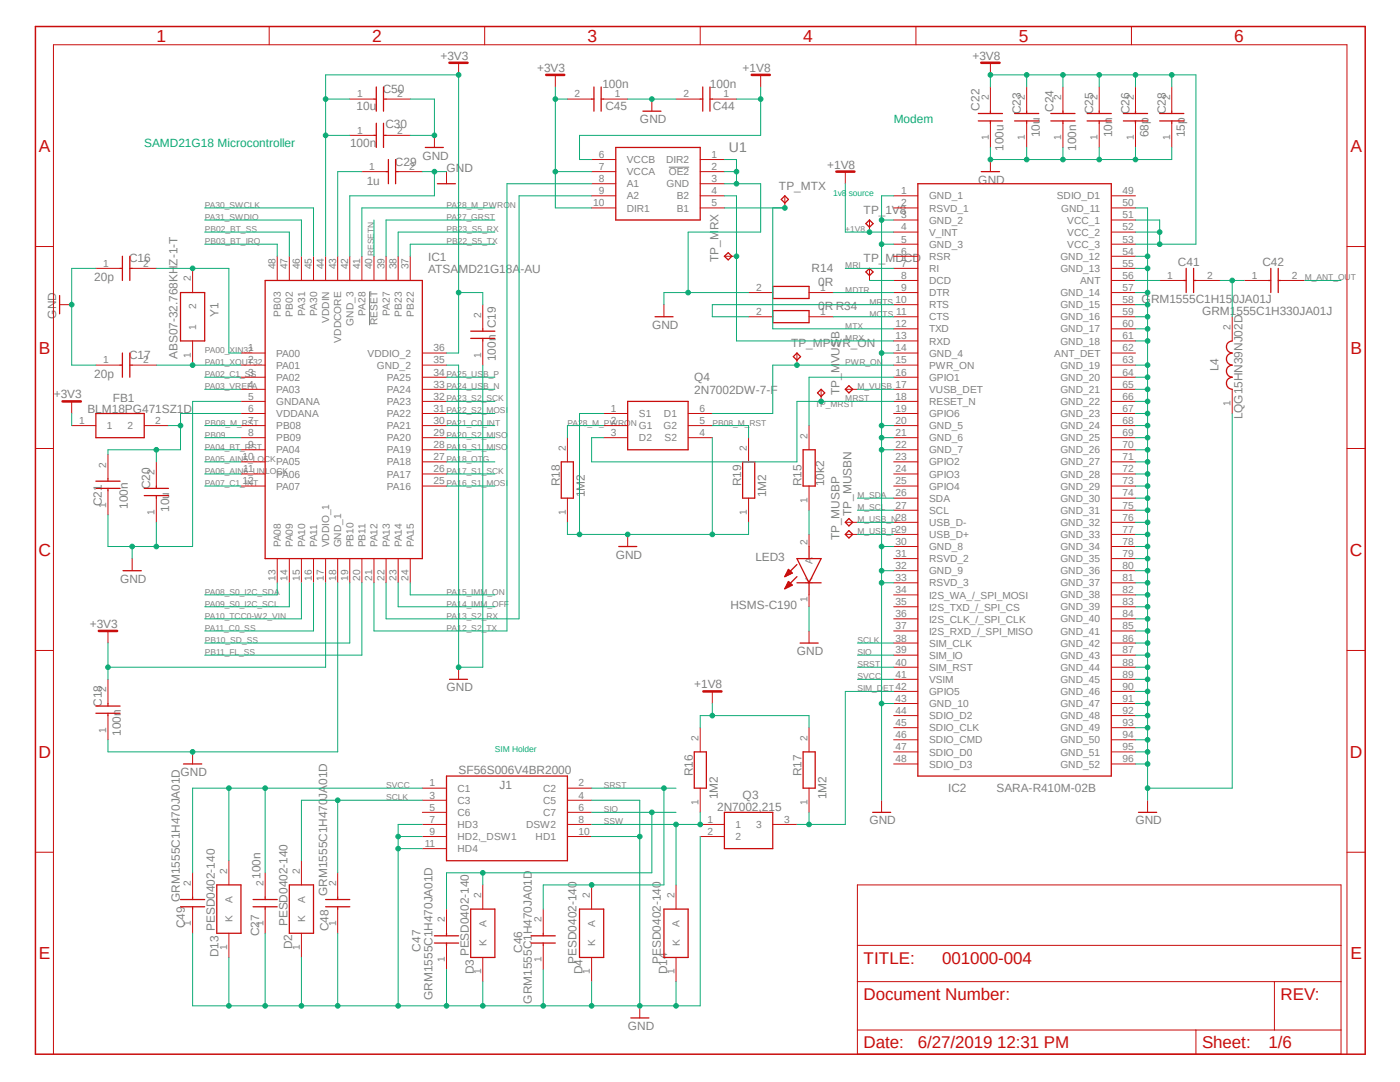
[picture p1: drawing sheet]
<svg xmlns="http://www.w3.org/2000/svg" width="279mm" height="216mm" viewBox="0 0 279 216" stroke-linecap="round" stroke-linejoin="round" font-family="sans-serif">
<defs><g id="words">
<g font-size="3.5" fill="#c90d0c">
<text x="31.2" y="8.3">1</text>
<text x="74.3" y="8.3">2</text>
<text x="117.3" y="8.3">3</text>
<text x="160.3" y="8.3">4</text>
<text x="203.3" y="8.3">5</text>
<text x="246.3" y="8.3">6</text>
<text x="7.7" y="30.3">A</text>
<text x="269.5" y="30.3">A</text>
<text x="7.7" y="70.6">B</text>
<text x="269.5" y="70.6">B</text>
<text x="7.7" y="110.9">C</text>
<text x="269.4" y="110.9">C</text>
<text x="7.7" y="151.2">D</text>
<text x="269.4" y="151.2">D</text>
<text x="7.7" y="191.4">E</text>
<text x="269.5" y="191.4">E</text>
</g>
<g font-size="3.4" fill="#c90d0c">
<text x="172.3" y="192.3">TITLE:</text>
<text x="188" y="192.3">001000-004</text>
<text x="172.3" y="199.5">Document Number:</text>
<text x="255.6" y="199.5">REV:</text>
<text x="172.3" y="209.2">Date:</text>
<text x="183.2" y="209.2">6/27/2019 12:31 PM</text>
<text x="239.9" y="209.2">Sheet:</text>
<text x="253.1" y="209.2">1/6</text>
</g>
<text font-size="2.8" fill="#808080" x="145.5" y="30.4">U1</text>
<g font-size="2.4" fill="#808080">
<text x="87.9" y="11.9">+3V3</text>
<text x="194.1" y="11.9">+3V8</text>
<text x="107.2" y="14.4">+3V3</text>
<text x="120.2" y="17.7">100n</text>
<text x="141.7" y="17.7">100n</text>
<text x="148.2" y="14.4">+1V8</text>
<text x="71.2" y="21.9">10u</text>
<text x="76.4" y="18.6">C50</text>
<text x="120.8" y="21.9">C45</text>
<text x="142.3" y="21.9">C44</text>
<text x="195.5" y="22.1" transform="rotate(-90 195.5 22.1)">C22</text>
<text x="203.7" y="22.8" transform="rotate(-90 203.7 22.8)">C23</text>
<text x="210.2" y="22.3" transform="rotate(-90 210.2 22.3)">C24</text>
<text x="218.2" y="22.8" transform="rotate(-90 218.2 22.8)">C25</text>
<text x="225.4" y="22.8" transform="rotate(-90 225.4 22.8)">C26</text>
<text x="232.7" y="22.8" transform="rotate(-90 232.7 22.8)">C28</text>
<text x="69.9" y="29.4">100n</text>
<text x="76.9" y="25.6">C30</text>
<text x="127.7" y="24.6">GND</text>
<text x="207.5" y="27.3" transform="rotate(-90 207.5 27.3)">10u</text>
<text x="222" y="27.3" transform="rotate(-90 222 27.3)">10n</text>
<text x="229.2" y="27.3" transform="rotate(-90 229.2 27.3)">68p</text>
<text x="236.4" y="27.3" transform="rotate(-90 236.4 27.3)">15p</text>
<text x="78.8" y="33.1">C29</text>
<text x="84.3" y="31.8">GND</text>
<text x="89.1" y="34.2">GND</text>
<text x="165.1" y="33.7">+1V8</text>
<text x="200.3" y="30.1" transform="rotate(-90 200.3 30.1)">100u</text>
<text x="214.8" y="30.1" transform="rotate(-90 214.8 30.1)">100n</text>
<text x="73.2" y="36.8">1u</text>
<text x="155.4" y="37.8">TP_MTX</text>
<text x="195.2" y="36.7">GND</text>
<text x="172.3" y="42.7">TP_1V8</text>
<text x="25.8" y="52.3">C16</text>
<text x="85.5" y="52">IC1</text>
<text x="143.4" y="52.3" transform="rotate(-90 143.4 52.3)">TP_MRX</text>
<text x="172.3" y="52.3">TP_MDCD</text>
<text x="235.1" y="53.2">C41</text>
<text x="251.9" y="53.2">C42</text>
<text x="18.8" y="56.1">20p</text>
<text x="85.5" y="54.4">ATSAMD21G18A-AU</text>
<text x="162" y="54.4">R14</text>
<text x="163.3" y="57.1">0R</text>
<text x="11.2" y="63.6" transform="rotate(-90 11.2 63.6)">GND</text>
<text x="43.6" y="63.2" transform="rotate(-90 43.6 63.2)">Y1</text>
<text x="130.1" y="65.6">GND</text>
<text x="163.3" y="61.9">0R R34</text>
<text x="227.8" y="60.4">GRM1555C1H150JA01J</text>
<text x="239.9" y="62.8">GRM1555C1H330JA01J</text>
<text x="25.8" y="71.6">C17</text>
<text x="35.4" y="71.6" transform="rotate(-90 35.4 71.6)">ABS07-32.768KHZ-1-T</text>
<text x="157.9" y="69.2">TP_MPWR_ON</text>
<text x="18.8" y="75.4">20p</text>
<text x="98.9" y="72.1" transform="rotate(-90 98.9 72.1)">100n C19</text>
<text x="138.6" y="76.1">Q4</text>
<text x="243.2" y="74" transform="rotate(-90 243.2 74)">L4</text>
<text x="10.7" y="79.5">+3V3</text>
<text x="17.4" y="82.4">BLM18PG471SZ1D</text>
<text x="22.5" y="80.2">FB1</text>
<text x="138.6" y="78.5">2N7002DW-7-F</text>
<text x="167.5" y="78.9" transform="rotate(-90 167.5 78.9)">TP_MVUSB</text>
<text x="248" y="83.7" transform="rotate(-90 248 83.7)">LQG15HN39NJ02D</text>
<text x="20.3" y="101" transform="rotate(-90 20.3 101)">C21</text>
<text x="25.5" y="101.6" transform="rotate(-90 25.5 101.6)">100n</text>
<text x="30" y="97.6" transform="rotate(-90 30 97.6)">C20</text>
<text x="111.7" y="97" transform="rotate(-90 111.7 97)">R18</text>
<text x="116.7" y="99.2" transform="rotate(-90 116.7 99.2)">1M2</text>
<text x="147.9" y="97" transform="rotate(-90 147.9 97)">R19</text>
<text x="152.9" y="99.2" transform="rotate(-90 152.9 99.2)">1M2</text>
<text x="160" y="97" transform="rotate(-90 160 97)">R15</text>
<text x="164.5" y="97" transform="rotate(-90 164.5 97)">10k2</text>
<text x="33.8" y="102.1" transform="rotate(-90 33.8 102.1)">10u</text>
<text x="167.5" y="107.8" transform="rotate(-90 167.5 107.8)">TP_MUSBP</text>
<text x="169.9" y="103" transform="rotate(-90 169.9 103)">TP_MUSBN</text>
<text x="122.9" y="111.5">GND</text>
<text x="150.8" y="111.9">LED3</text>
<text x="24" y="116.3">GND</text>
<text x="17.9" y="125.3">+3V3</text>
<text x="145.8" y="121.6">HSMS-C190</text>
<text x="159" y="130.7">GND</text>
<text x="89.1" y="138">GND</text>
<text x="138.6" y="137.4">+1V8</text>
<text x="20.3" y="141" transform="rotate(-90 20.3 141)">C18</text>
<text x="24.1" y="146.9" transform="rotate(-90 24.1 146.9)">100n</text>
<text x="36" y="154.9">GND</text>
<text x="91.5" y="154.5">SF56S006V4BR2000</text>
<text x="138.3" y="154.9" transform="rotate(-90 138.3 154.9)">R16</text>
<text x="160" y="154.9" transform="rotate(-90 160 154.9)">R17</text>
<text x="99.7" y="157.4">J1</text>
<text x="143.1" y="161.8">2N7002,215</text>
<text x="143.3" y="159.5" transform="rotate(-90 143.3 159.5)">1M2</text>
<text x="148.2" y="159.3">Q3</text>
<text x="165" y="159.5" transform="rotate(-90 165 159.5)">1M2</text>
<text x="189.2" y="158.1">IC2</text>
<text x="198.9" y="158.1">SARA-R410M-02B</text>
<text x="173.5" y="164.5">GND</text>
<text x="226.6" y="164.5">GND</text>
<text x="35.9" y="180" transform="rotate(-90 35.9 180)">GRM1555C1H470JA01D</text>
<text x="52" y="175.4" transform="rotate(-90 52 175.4)">100n</text>
<text x="65.3" y="178.8" transform="rotate(-90 65.3 178.8)">GRM1555C1H470JA01D</text>
<text x="36.9" y="185.3" transform="rotate(-90 36.9 185.3)">C49</text>
<text x="42.9" y="185.8" transform="rotate(-90 42.9 185.8)">PESD0402-140</text>
<text x="57.4" y="184.8" transform="rotate(-90 57.4 184.8)">PESD0402-140</text>
<text x="65.6" y="185.8" transform="rotate(-90 65.6 185.8)">C48</text>
<text x="43.6" y="191.1" transform="rotate(-90 43.6 191.1)">D13</text>
<text x="51.7" y="186.8" transform="rotate(-90 51.7 186.8)">C27</text>
<text x="58.3" y="189.4" transform="rotate(-90 58.3 189.4)">D2</text>
<text x="83.9" y="189.9" transform="rotate(-90 83.9 189.9)">C47</text>
<text x="93.6" y="190.8" transform="rotate(-90 93.6 190.8)">PESD0402-140</text>
<text x="104.2" y="190.1" transform="rotate(-90 104.2 190.1)">C46</text>
<text x="94.5" y="194.4" transform="rotate(-90 94.5 194.4)">D3</text>
<text x="115" y="192.3" transform="rotate(-90 115 192.3)">PESD0402-140</text>
<text x="116.2" y="194.4" transform="rotate(-90 116.2 194.4)">D4</text>
<text x="131.9" y="192.3" transform="rotate(-90 131.9 192.3)">PESD0402-140</text>
<text x="133.1" y="194.4" transform="rotate(-90 133.1 194.4)">D14</text>
<text x="86.3" y="199.5" transform="rotate(-90 86.3 199.5)">GRM1555C1H470JA01D</text>
<text x="106.1" y="200.2" transform="rotate(-90 106.1 200.2)">GRM1555C1H470JA01D</text>
<text x="125.3" y="205.5">GND</text>
</g>
<g font-size="2.4" fill="#0dab76">
<text x="28.8" y="29.4">SAMD21G18 Microcontroller</text>
<text x="178.4" y="24.6">Modem</text>
</g>
<g font-size="2" fill="#808080">
<text x="71.2" y="19.4">1</text>
<text x="79.3" y="19.4">2</text>
<text x="114.7" y="19.4">2</text>
<text x="122.7" y="19.4">1</text>
<text x="136.4" y="19.4">2</text>
<text x="144.4" y="19.4">1</text>
<text x="197.3" y="20" transform="rotate(-90 197.3 20)">2</text>
<text x="204.6" y="20" transform="rotate(-90 204.6 20)">2</text>
<text x="211.8" y="20" transform="rotate(-90 211.8 20)">2</text>
<text x="219" y="20" transform="rotate(-90 219 20)">2</text>
<text x="226.3" y="20" transform="rotate(-90 226.3 20)">2</text>
<text x="233.5" y="20" transform="rotate(-90 233.5 20)">2</text>
<text x="71.2" y="26.7">1</text>
<text x="79.3" y="26.7">2</text>
<text x="197.3" y="27.9" transform="rotate(-90 197.3 27.9)">1</text>
<text x="204.6" y="27.9" transform="rotate(-90 204.6 27.9)">1</text>
<text x="211.8" y="27.9" transform="rotate(-90 211.8 27.9)">1</text>
<text x="219" y="27.9" transform="rotate(-90 219 27.9)">1</text>
<text x="226.3" y="27.9" transform="rotate(-90 226.3 27.9)">1</text>
<text x="233.5" y="27.9" transform="rotate(-90 233.5 27.9)">1</text>
<text x="73.7" y="33.9">1</text>
<text x="81.7" y="33.9">2</text>
<text x="119.5" y="31.5">6</text>
<text x="119.5" y="33.9">7</text>
<text x="125.1" y="32.6">VCCB</text>
<text x="125.1" y="35">VCCA</text>
<text x="132.9" y="32.6">DIR2</text>
<text x="133.5" y="35">OE2</text>
<text x="142" y="31.5">1</text>
<text x="142" y="33.9">2</text>
<text x="118.4" y="41.1">10</text>
<text x="119.5" y="36.3">8</text>
<text x="119.5" y="38.7">9</text>
<text x="125.1" y="37.4">A1</text>
<text x="125.1" y="39.8">A2</text>
<text x="133" y="37.4">GND</text>
<text x="135" y="39.8">B2</text>
<text x="142" y="36.3">3</text>
<text x="142" y="38.7">4</text>
<text x="142" y="41.1">5</text>
<text x="179.8" y="38.7">1</text>
<text x="179.8" y="41.1">2</text>
<text x="185.4" y="39.8">GND_1</text>
<text x="210.9" y="39.8">SDIO_D1</text>
<text x="224" y="38.7">49</text>
<text x="224" y="41.1">50</text>
<text x="125.1" y="42.2">DIR1</text>
<text x="135" y="42.2">B1</text>
<text x="179.8" y="43.6">3</text>
<text x="179.8" y="46">4</text>
<text x="185.4" y="42.2">RSVD_1</text>
<text x="185.4" y="44.6">GND_2</text>
<text x="185.4" y="47">V_INT</text>
<text x="211.8" y="42.2">GND_11</text>
<text x="213" y="44.6">VCC_1</text>
<text x="213" y="47">VCC_2</text>
<text x="224" y="43.6">51</text>
<text x="224" y="46">52</text>
<text x="20.6" y="53.2">1</text>
<text x="28.6" y="53.2">2</text>
<text x="55" y="53.7" transform="rotate(-90 55 53.7)">48</text>
<text x="57.4" y="53.7" transform="rotate(-90 57.4 53.7)">47</text>
<text x="59.8" y="53.7" transform="rotate(-90 59.8 53.7)">46</text>
<text x="62.2" y="53.7" transform="rotate(-90 62.2 53.7)">45</text>
<text x="64.6" y="53.7" transform="rotate(-90 64.6 53.7)">44</text>
<text x="67.1" y="53.7" transform="rotate(-90 67.1 53.7)">43</text>
<text x="69.5" y="53.7" transform="rotate(-90 69.5 53.7)">42</text>
<text x="71.9" y="53.7" transform="rotate(-90 71.9 53.7)">41</text>
<text x="74.3" y="53.7" transform="rotate(-90 74.3 53.7)">40</text>
<text x="76.7" y="53.7" transform="rotate(-90 76.7 53.7)">39</text>
<text x="79.1" y="53.7" transform="rotate(-90 79.1 53.7)">38</text>
<text x="81.5" y="53.7" transform="rotate(-90 81.5 53.7)">37</text>
<text x="179.8" y="48.4">5</text>
<text x="179.8" y="50.8">6</text>
<text x="179.8" y="53.2">7</text>
<text x="185.4" y="49.4">GND_3</text>
<text x="185.4" y="51.9">RSR</text>
<text x="211.6" y="51.9">GND_12</text>
<text x="213" y="49.4">VCC_3</text>
<text x="224" y="48.4">53</text>
<text x="224" y="50.8">54</text>
<text x="224" y="53.2">55</text>
<text x="38.1" y="56.1" transform="rotate(-90 38.1 56.1)">2</text>
<text x="150.9" y="58">2</text>
<text x="163.7" y="58">1</text>
<text x="179.8" y="55.6">8</text>
<text x="179.8" y="58">9</text>
<text x="185.4" y="54.3">RI</text>
<text x="185.4" y="56.7">DCD</text>
<text x="185.4" y="59.1">DTR</text>
<text x="211.6" y="54.3">GND_13</text>
<text x="211.6" y="59.1">GND_14</text>
<text x="215.6" y="56.7">ANT</text>
<text x="224" y="55.6">56</text>
<text x="224" y="58">57</text>
<text x="232.9" y="55.6">1</text>
<text x="240.9" y="55.6">2</text>
<text x="249.8" y="55.6">1</text>
<text x="257.8" y="55.6">2</text>
<text x="39.2" y="65.8" transform="rotate(-90 39.2 65.8)">1</text>
<text x="39.2" y="61.7" transform="rotate(-90 39.2 61.7)">2</text>
<text x="56.1" y="63.2" transform="rotate(-90 56.1 63.2)">PB03</text>
<text x="58.5" y="63.2" transform="rotate(-90 58.5 63.2)">PB02</text>
<text x="60.9" y="63" transform="rotate(-90 60.9 63)">PA31</text>
<text x="63.3" y="63" transform="rotate(-90 63.3 63)">PA30</text>
<text x="65.7" y="64.5" transform="rotate(-90 65.7 64.5)">VDDIN</text>
<text x="70.5" y="65" transform="rotate(-90 70.5 65)">GND_3</text>
<text x="72.9" y="63" transform="rotate(-90 72.9 63)">PA28</text>
<text x="75.4" y="64.9" transform="rotate(-90 75.4 64.9)">RESET</text>
<text x="77.8" y="63" transform="rotate(-90 77.8 63)">PA27</text>
<text x="80.2" y="63.2" transform="rotate(-90 80.2 63.2)">PB23</text>
<text x="82.6" y="63.2" transform="rotate(-90 82.6 63.2)">PB22</text>
<text x="96" y="63.4" transform="rotate(-90 96 63.4)">2</text>
<text x="150.9" y="62.9">2</text>
<text x="163.7" y="62.9">1</text>
<text x="178.7" y="60.5">10</text>
<text x="178.7" y="65.3">12</text>
<text x="178.9" y="62.9">11</text>
<text x="185.4" y="61.5">RTS</text>
<text x="185.4" y="63.9">CTS</text>
<text x="211.6" y="61.5">GND_15</text>
<text x="211.6" y="63.9">GND_16</text>
<text x="224" y="60.5">58</text>
<text x="224" y="62.9">59</text>
<text x="224" y="65.3">60</text>
<text x="245.6" y="65.8" transform="rotate(-90 245.6 65.8)">2</text>
<text x="38.1" y="71.4" transform="rotate(-90 38.1 71.4)">1</text>
<text x="49.5" y="70.1">1</text>
<text x="55.1" y="71.2">PA00</text>
<text x="68.1" y="68.4" transform="rotate(-90 68.1 68.4)">VDDCORE</text>
<text x="73.4" y="71.2">VDDIO_2</text>
<text x="86.5" y="70.1">36</text>
<text x="96" y="71.4" transform="rotate(-90 96 71.4)">1</text>
<text x="178.7" y="67.7">13</text>
<text x="178.7" y="70.1">14</text>
<text x="185.4" y="66.3">TXD</text>
<text x="185.4" y="68.8">RXD</text>
<text x="185.4" y="71.2">GND_4</text>
<text x="210.4" y="71.2">ANT_DET</text>
<text x="211.6" y="66.3">GND_17</text>
<text x="211.6" y="68.8">GND_18</text>
<text x="224" y="67.7">61</text>
<text x="224" y="70.1">62</text>
<text x="20.6" y="72.5">1</text>
<text x="28.6" y="72.5">2</text>
<text x="49.5" y="72.5">2</text>
<text x="49.5" y="74.9">3</text>
<text x="49.5" y="77.3">4</text>
<text x="55.1" y="73.6">PA01</text>
<text x="55.1" y="76">PA02</text>
<text x="75.2" y="73.6">GND_2</text>
<text x="77.2" y="76">PA25</text>
<text x="86.5" y="72.5">35</text>
<text x="86.5" y="74.9">34</text>
<text x="86.5" y="77.3">33</text>
<text x="178.7" y="72.5">15</text>
<text x="178.7" y="74.9">16</text>
<text x="178.7" y="77.3">17</text>
<text x="185.4" y="73.6">PWR_ON</text>
<text x="185.4" y="76">GPIO1</text>
<text x="211.6" y="73.6">GND_19</text>
<text x="211.6" y="76">GND_20</text>
<text x="224" y="72.5">63</text>
<text x="224" y="74.9">64</text>
<text x="224" y="77.3">65</text>
<text x="49.5" y="79.8">5</text>
<text x="49.5" y="82.2">6</text>
<text x="55.1" y="78.4">PA03</text>
<text x="55.1" y="80.8">GNDANA</text>
<text x="55.1" y="83.2">VDDANA</text>
<text x="77.2" y="78.4">PA24</text>
<text x="77.2" y="80.8">PA23</text>
<text x="77.2" y="83.2">PA22</text>
<text x="86.5" y="79.8">32</text>
<text x="86.5" y="82.2">31</text>
<text x="121.9" y="82.2">1</text>
<text x="127.5" y="83.2">S1</text>
<text x="132.5" y="83.2">D1</text>
<text x="139.6" y="82.2">6</text>
<text x="178.7" y="79.8">18</text>
<text x="178.7" y="82.2">19</text>
<text x="185.4" y="78.4">VUSB_DET</text>
<text x="185.4" y="80.8">RESET_N</text>
<text x="185.4" y="83.2">GPIO6</text>
<text x="211.6" y="78.4">GND_21</text>
<text x="211.6" y="80.8">GND_22</text>
<text x="211.6" y="83.2">GND_23</text>
<text x="224" y="79.8">66</text>
<text x="224" y="82.2">67</text>
<text x="245.6" y="81" transform="rotate(-90 245.6 81)">1</text>
<text x="15.8" y="84.6">1</text>
<text x="21.3" y="85.6">1</text>
<text x="25.4" y="85.6">2</text>
<text x="31" y="84.6">2</text>
<text x="49.5" y="84.6">7</text>
<text x="49.5" y="87">8</text>
<text x="49.5" y="89.4">9</text>
<text x="55.1" y="85.6">PB08</text>
<text x="55.1" y="88.1">PB09</text>
<text x="77.2" y="85.6">PA21</text>
<text x="77.2" y="88.1">PA20</text>
<text x="86.5" y="84.6">30</text>
<text x="86.5" y="87">29</text>
<text x="86.5" y="89.4">28</text>
<text x="112.9" y="89.9" transform="rotate(-90 112.9 89.9)">2</text>
<text x="121.9" y="84.6">2</text>
<text x="121.9" y="87">3</text>
<text x="127.5" y="85.6">G1</text>
<text x="127.5" y="88.1">D2</text>
<text x="132.4" y="85.6">G2</text>
<text x="132.6" y="88.1">S2</text>
<text x="139.6" y="84.6">5</text>
<text x="139.6" y="87">4</text>
<text x="149.1" y="89.9" transform="rotate(-90 149.1 89.9)">2</text>
<text x="161.1" y="87.5" transform="rotate(-90 161.1 87.5)">2</text>
<text x="178.7" y="84.6">20</text>
<text x="178.7" y="87">21</text>
<text x="178.7" y="89.4">22</text>
<text x="185.4" y="85.6">GND_5</text>
<text x="185.4" y="88.1">GND_6</text>
<text x="211.6" y="85.6">GND_24</text>
<text x="211.6" y="88.1">GND_25</text>
<text x="224" y="84.6">68</text>
<text x="224" y="87">69</text>
<text x="224" y="89.4">70</text>
<text x="21.2" y="93.3" transform="rotate(-90 21.2 93.3)">2</text>
<text x="30.9" y="94.7" transform="rotate(-90 30.9 94.7)">2</text>
<text x="48.4" y="91.8">10</text>
<text x="48.6" y="94.2">11</text>
<text x="55.1" y="90.5">PA04</text>
<text x="55.1" y="92.9">PA05</text>
<text x="55.1" y="95.3">PA06</text>
<text x="77.2" y="90.5">PA19</text>
<text x="77.2" y="92.9">PA18</text>
<text x="77.2" y="95.3">PA17</text>
<text x="86.5" y="91.8">27</text>
<text x="86.5" y="94.2">26</text>
<text x="178.7" y="91.8">23</text>
<text x="178.7" y="94.2">24</text>
<text x="185.4" y="90.5">GND_7</text>
<text x="185.4" y="92.9">GPIO2</text>
<text x="185.4" y="95.3">GPIO3</text>
<text x="211.6" y="90.5">GND_26</text>
<text x="211.6" y="92.9">GND_27</text>
<text x="211.6" y="95.3">GND_28</text>
<text x="224" y="91.8">71</text>
<text x="224" y="94.2">72</text>
<text x="21.2" y="101.3" transform="rotate(-90 21.2 101.3)">1</text>
<text x="48.4" y="96.6">12</text>
<text x="55.1" y="97.7">PA07</text>
<text x="77.2" y="97.7">PA16</text>
<text x="86.5" y="96.6">25</text>
<text x="161.1" y="100.3" transform="rotate(-90 161.1 100.3)">1</text>
<text x="178.7" y="96.6">25</text>
<text x="178.7" y="99.1">26</text>
<text x="178.7" y="101.5">27</text>
<text x="185.4" y="97.7">GPIO4</text>
<text x="185.4" y="100.1">SDA</text>
<text x="211.6" y="97.7">GND_29</text>
<text x="211.6" y="100.1">GND_30</text>
<text x="224" y="96.6">73</text>
<text x="224" y="99.1">74</text>
<text x="224" y="101.5">75</text>
<text x="30.9" y="102.7" transform="rotate(-90 30.9 102.7)">1</text>
<text x="112.9" y="102.7" transform="rotate(-90 112.9 102.7)">1</text>
<text x="149.1" y="102.7" transform="rotate(-90 149.1 102.7)">1</text>
<text x="178.7" y="103.9">28</text>
<text x="178.7" y="106.3">29</text>
<text x="185.4" y="102.5">SCL</text>
<text x="185.4" y="104.9">USB_D-</text>
<text x="185.4" y="107.4">USB_D+</text>
<text x="211.6" y="102.5">GND_31</text>
<text x="211.6" y="104.9">GND_32</text>
<text x="211.6" y="107.4">GND_33</text>
<text x="224" y="103.9">76</text>
<text x="224" y="106.3">77</text>
<text x="56.1" y="109.2" transform="rotate(-90 56.1 109.2)">PA08</text>
<text x="58.5" y="109.2" transform="rotate(-90 58.5 109.2)">PA09</text>
<text x="60.9" y="109.2" transform="rotate(-90 60.9 109.2)">PA10</text>
<text x="63.3" y="109.2" transform="rotate(-90 63.3 109.2)">PA11</text>
<text x="65.7" y="109.2" transform="rotate(-90 65.7 109.2)">VDDIO_1</text>
<text x="68.1" y="109.2" transform="rotate(-90 68.1 109.2)">GND_1</text>
<text x="70.5" y="109.2" transform="rotate(-90 70.5 109.2)">PB10</text>
<text x="72.9" y="109.2" transform="rotate(-90 72.9 109.2)">PB11</text>
<text x="75.4" y="109.2" transform="rotate(-90 75.4 109.2)">PA12</text>
<text x="77.8" y="109.2" transform="rotate(-90 77.8 109.2)">PA13</text>
<text x="80.2" y="109.2" transform="rotate(-90 80.2 109.2)">PA14</text>
<text x="82.6" y="109.2" transform="rotate(-90 82.6 109.2)">PA15</text>
<text x="161.1" y="108.7" transform="rotate(-90 161.1 108.7)">2</text>
<text x="162.2" y="112.6" transform="rotate(-90 162.2 112.6)">A</text>
<text x="178.7" y="108.7">30</text>
<text x="178.7" y="111.1">31</text>
<text x="178.7" y="113.5">32</text>
<text x="185.4" y="109.8">GND_8</text>
<text x="185.4" y="112.2">RSVD_2</text>
<text x="211.6" y="109.7">GND_34</text>
<text x="211.6" y="112.1">GND_35</text>
<text x="224" y="108.7">78</text>
<text x="224" y="111.1">79</text>
<text x="224" y="113.5">80</text>
<text x="55" y="116" transform="rotate(-90 55 116)">13</text>
<text x="57.4" y="116" transform="rotate(-90 57.4 116)">14</text>
<text x="59.8" y="116" transform="rotate(-90 59.8 116)">15</text>
<text x="62.2" y="116" transform="rotate(-90 62.2 116)">16</text>
<text x="64.6" y="116" transform="rotate(-90 64.6 116)">17</text>
<text x="67.1" y="116" transform="rotate(-90 67.1 116)">18</text>
<text x="69.5" y="116" transform="rotate(-90 69.5 116)">19</text>
<text x="71.9" y="116" transform="rotate(-90 71.9 116)">20</text>
<text x="74.3" y="116" transform="rotate(-90 74.3 116)">21</text>
<text x="76.7" y="116" transform="rotate(-90 76.7 116)">22</text>
<text x="79.1" y="116" transform="rotate(-90 79.1 116)">23</text>
<text x="81.5" y="116" transform="rotate(-90 81.5 116)">24</text>
<text x="162.2" y="116.5" transform="rotate(-90 162.2 116.5)">K</text>
<text x="178.7" y="116">33</text>
<text x="178.7" y="118.4">34</text>
<text x="185.4" y="114.6">GND_9</text>
<text x="185.4" y="117">RSVD_3</text>
<text x="185.4" y="119.4">I2S_WA_/_SPI_MOSI</text>
<text x="211.6" y="114.6">GND_36</text>
<text x="211.6" y="117">GND_37</text>
<text x="211.6" y="119.4">GND_38</text>
<text x="224" y="116">81</text>
<text x="224" y="118.4">82</text>
<text x="161.1" y="120.2" transform="rotate(-90 161.1 120.2)">1</text>
<text x="178.7" y="120.8">35</text>
<text x="178.7" y="123.2">36</text>
<text x="178.7" y="125.6">37</text>
<text x="185.4" y="121.8">I2S_TXD_/_SPI_CS</text>
<text x="185.4" y="124.3">I2S_CLK_/_SPI_CLK</text>
<text x="211.6" y="121.8">GND_39</text>
<text x="211.6" y="124.2">GND_40</text>
<text x="224" y="120.8">83</text>
<text x="224" y="123.2">84</text>
<text x="224" y="125.6">85</text>
<text x="178.7" y="128">38</text>
<text x="178.7" y="130.4">39</text>
<text x="185.4" y="126.7">I2S_RXD_/_SPI_MISO</text>
<text x="185.4" y="129.1">SIM_CLK</text>
<text x="185.4" y="131.5">SIM_IO</text>
<text x="211.6" y="126.6">GND_41</text>
<text x="211.6" y="129">GND_42</text>
<text x="211.6" y="131.4">GND_43</text>
<text x="224" y="128">86</text>
<text x="224" y="130.4">87</text>
<text x="178.7" y="132.8">40</text>
<text x="178.7" y="135.2">41</text>
<text x="178.7" y="137.6">42</text>
<text x="185.4" y="133.9">SIM_RST</text>
<text x="185.4" y="136.3">VSIM</text>
<text x="211.6" y="133.9">GND_44</text>
<text x="211.6" y="136.3">GND_45</text>
<text x="224" y="132.8">88</text>
<text x="224" y="135.2">89</text>
<text x="224" y="137.6">90</text>
<text x="21.2" y="138.2" transform="rotate(-90 21.2 138.2)">2</text>
<text x="178.7" y="140">43</text>
<text x="178.7" y="142.5">44</text>
<text x="185.4" y="138.7">GPIO5</text>
<text x="185.4" y="141.1">GND_10</text>
<text x="185.4" y="143.5">SDIO_D2</text>
<text x="211.6" y="138.7">GND_46</text>
<text x="211.6" y="141.1">GND_47</text>
<text x="211.6" y="143.5">GND_48</text>
<text x="224" y="140">91</text>
<text x="224" y="142.5">92</text>
<text x="21.2" y="146.2" transform="rotate(-90 21.2 146.2)">1</text>
<text x="139.4" y="147.8" transform="rotate(-90 139.4 147.8)">2</text>
<text x="161.1" y="147.8" transform="rotate(-90 161.1 147.8)">2</text>
<text x="178.7" y="144.9">45</text>
<text x="178.7" y="147.3">46</text>
<text x="178.7" y="149.7">47</text>
<text x="185.4" y="145.9">SDIO_CLK</text>
<text x="185.4" y="148.3">SDIO_CMD</text>
<text x="211.6" y="145.9">GND_49</text>
<text x="211.6" y="148.3">GND_50</text>
<text x="224" y="144.9">93</text>
<text x="224" y="147.3">94</text>
<text x="224" y="149.7">95</text>
<text x="178.7" y="152.1">48</text>
<text x="185.4" y="150.8">SDIO_D0</text>
<text x="185.4" y="153.2">SDIO_D3</text>
<text x="211.6" y="150.8">GND_51</text>
<text x="211.6" y="153.2">GND_52</text>
<text x="224" y="152.1">96</text>
<text x="85.7" y="156.9">1</text>
<text x="85.7" y="159.3">3</text>
<text x="85.7" y="161.8">5</text>
<text x="91.3" y="158">C1</text>
<text x="91.3" y="160.4">C3</text>
<text x="108.4" y="158">C2</text>
<text x="108.4" y="160.4">C5</text>
<text x="115.4" y="156.9">2</text>
<text x="115.4" y="159.3">4</text>
<text x="115.4" y="161.8">6</text>
<text x="139.4" y="160.7" transform="rotate(-90 139.4 160.7)">1</text>
<text x="161.1" y="160.7" transform="rotate(-90 161.1 160.7)">1</text>
<text x="85.7" y="164.2">7</text>
<text x="85.7" y="166.6">9</text>
<text x="91.3" y="162.8">C6</text>
<text x="91.3" y="165.2">HD3</text>
<text x="91.3" y="167.6">HD2,_DSW1</text>
<text x="105" y="165.2">DSW2</text>
<text x="106.9" y="167.6">HD1</text>
<text x="108.4" y="162.8">C7</text>
<text x="115.4" y="164.2">8</text>
<text x="115.4" y="166.6">10</text>
<text x="141.2" y="164.2">1</text>
<text x="141.2" y="166.6">2</text>
<text x="146.8" y="165.2">1</text>
<text x="146.8" y="167.6">2</text>
<text x="150.9" y="165.2">3</text>
<text x="156.5" y="164.2">3</text>
<text x="84.8" y="169">11</text>
<text x="91.3" y="170.1">HD4</text>
<text x="38.1" y="176.8" transform="rotate(-90 38.1 176.8)">2</text>
<text x="45.3" y="174.4" transform="rotate(-90 45.3 174.4)">2</text>
<text x="52.6" y="176.8" transform="rotate(-90 52.6 176.8)">2</text>
<text x="59.8" y="174.4" transform="rotate(-90 59.8 174.4)">2</text>
<text x="67.1" y="176.8" transform="rotate(-90 67.1 176.8)">2</text>
<text x="96" y="179.2" transform="rotate(-90 96 179.2)">2</text>
<text x="117.7" y="179.2" transform="rotate(-90 117.7 179.2)">2</text>
<text x="134.6" y="179.2" transform="rotate(-90 134.6 179.2)">2</text>
<text x="38.1" y="184.8" transform="rotate(-90 38.1 184.8)">1</text>
<text x="46.4" y="184" transform="rotate(-90 46.4 184)">K</text>
<text x="46.4" y="180.2" transform="rotate(-90 46.4 180.2)">A</text>
<text x="52.6" y="184.8" transform="rotate(-90 52.6 184.8)">1</text>
<text x="60.9" y="184" transform="rotate(-90 60.9 184)">K</text>
<text x="60.9" y="180.2" transform="rotate(-90 60.9 180.2)">A</text>
<text x="67.1" y="184.8" transform="rotate(-90 67.1 184.8)">1</text>
<text x="88.8" y="184" transform="rotate(-90 88.8 184)">2</text>
<text x="97.1" y="185" transform="rotate(-90 97.1 185)">A</text>
<text x="108.1" y="184" transform="rotate(-90 108.1 184)">2</text>
<text x="118.7" y="185" transform="rotate(-90 118.7 185)">A</text>
<text x="135.6" y="185" transform="rotate(-90 135.6 185)">A</text>
<text x="45.3" y="189.6" transform="rotate(-90 45.3 189.6)">1</text>
<text x="59.8" y="189.6" transform="rotate(-90 59.8 189.6)">1</text>
<text x="97.1" y="188.9" transform="rotate(-90 97.1 188.9)">K</text>
<text x="118.8" y="188.9" transform="rotate(-90 118.8 188.9)">K</text>
<text x="135.7" y="188.9" transform="rotate(-90 135.7 188.9)">K</text>
<text x="88.8" y="192" transform="rotate(-90 88.8 192)">1</text>
<text x="96" y="194.4" transform="rotate(-90 96 194.4)">1</text>
<text x="108.1" y="192" transform="rotate(-90 108.1 192)">1</text>
<text x="117.7" y="194.4" transform="rotate(-90 117.7 194.4)">1</text>
<text x="134.6" y="194.4" transform="rotate(-90 134.6 194.4)">1</text>
</g>
<g font-size="1.7" fill="#808080">
<text x="40.9" y="41.5">PA30_SWCLK</text>
<text x="89.1" y="41.5">PA28_M_PWRON</text>
<text x="40.9" y="46.3">PB02_BT_SS</text>
<text x="40.9" y="43.9">PA31_SWDIO</text>
<text x="89.1" y="46.3">PB23_S5_RX</text>
<text x="89.1" y="43.9">PA27_GRST</text>
<text x="168.7" y="46.3">+1V8</text>
<text x="40.9" y="48.7">PB03_BT_IRQ</text>
<text x="74.6" y="51.1" transform="rotate(-90 74.6 51.1)">RESETN</text>
<text x="89.1" y="48.7">PB22_S5_TX</text>
<text x="168.7" y="53.6">MRI</text>
<text x="168.7" y="58.4">MDTR</text>
<text x="260.4" y="56">M_ANT_OUT</text>
<text x="168.7" y="65.6">MTX</text>
<text x="173.5" y="63.2">MCTS</text>
<text x="173.5" y="60.8">MRTS</text>
<text x="40.9" y="70.4">PA00_XIN32</text>
<text x="168.7" y="68">MRX</text>
<text x="40.9" y="75.3">PA02_C1_SS</text>
<text x="40.9" y="77.7">PA03_VREFA</text>
<text x="40.9" y="72.9">PA01_XOUT32</text>
<text x="89.1" y="77.7">PA24_USB_N</text>
<text x="89.1" y="75.3">PA25_USB_P</text>
<text x="168.7" y="72.9">PWR_ON</text>
<text x="171.1" y="77.7">M_VUSB</text>
<text x="89.1" y="82.5">PA22_S2_MOSI</text>
<text x="89.1" y="80.1">PA23_S2_SCK</text>
<text x="162.7" y="81.3">TP_MRST</text>
<text x="168.7" y="80.1">MRST</text>
<text x="40.9" y="84.9">PB08_M_RST</text>
<text x="40.9" y="87.3">PB09</text>
<text x="40.9" y="89.7">PA04_BT_RST</text>
<text x="89.1" y="89.7">PA19_S1_MISO</text>
<text x="89.1" y="87.3">PA20_S2_MISO</text>
<text x="89.1" y="84.9">PA21_C0_INT</text>
<text x="113.2" y="84.9">PA28_M_PWRON</text>
<text x="142.2" y="84.9">PB08_M_RST</text>
<text x="40.9" y="92.2">PA05_AIN5_LOCK</text>
<text x="40.9" y="94.6">PA06_AIN6_UNLOCK</text>
<text x="89.1" y="94.6">PA17_S1_SCK</text>
<text x="89.1" y="92.2">PA18_OTG</text>
<text x="40.9" y="97">PA07_C1_INT</text>
<text x="89.1" y="97">PA16_S1_MOSI</text>
<text x="171.1" y="99.4">M_SDA</text>
<text x="171.1" y="101.8">M_SCL</text>
<text x="171.1" y="104.2">M_USB_N</text>
<text x="171.1" y="106.6">M_USB_P</text>
<text x="40.9" y="118.7">PA08_S0_I2C_SDA</text>
<text x="89.1" y="118.7">PA15_IMM_ON</text>
<text x="40.9" y="121.1">PA09_S0_I2C_SCL</text>
<text x="40.9" y="123.5">PA10_TCC0-W2_VIN</text>
<text x="40.9" y="125.9">PA11_C0_SS</text>
<text x="89.1" y="123.5">PA13_S2_RX</text>
<text x="89.1" y="121.1">PA14_IMM_OFF</text>
<text x="89.1" y="125.9">PA12_S2_TX</text>
<text x="40.9" y="128.3">PB10_SD_SS</text>
<text x="40.9" y="130.7">PB11_FL_SS</text>
<text x="171.1" y="128.3">SCLK</text>
<text x="171.1" y="130.7">SIO</text>
<text x="171.1" y="133.1">SRST</text>
<text x="171.1" y="135.5">SVCC</text>
<text x="171.1" y="138">SIM_DET</text>
<text x="77" y="159.7">SCLK</text>
<text x="77" y="157.3">SVCC</text>
<text x="120.5" y="157.3">SRST</text>
<text x="120.5" y="162.1">SIO</text>
<text x="120.5" y="164.5">SSW</text>
</g>
<g font-size="1.7" fill="#0dab76">
<text x="166.3" y="39.1">1v8 source</text>
<text x="98.8" y="150">SIM Holder</text>
</g>
</g></defs>
<path d="M6.6 5l266.2 205.9M272.8 5l-266.2 205.9" fill="none" stroke="#fff" stroke-width=".2"/>
<path d="M133.5 33.4h4M73.7 58.2v6.7" fill="none" stroke="#808080" stroke-width=".2"/>
<g fill="none" stroke="#c90d0c" stroke-width=".25">
<path d="M74.6 19.8h.5M75.1 17.4v4.8M76.5 17.4v4.8M76.5 19.8h.5M118.1 19.8h.4M118.5 17.4v4.8M120 19.8h.5M120 17.4v4.8M139.7 19.8h.6M140.3 17.4v4.8M141.7 17.4v4.8M141.7 19.8h.5"/>
<path d="M74.6 27h.5M75.1 24.6v4.8M76.5 24.6v4.8M76.5 27h.5M77 34.2h.5M77.5 31.8v4.9M79 34.2h.5M79 31.8v4.9M84.9 29.4h3.6M87.3 36.7h3.6M122.9 29.4h16.8v14.5h-16.8zM128.3 22.2h3.6"/>
<path d="M156.6 39.1l.8 .7-.8 .7-.7-.7zM183.2 36.7h38.6v118.2h-38.6zM195.2 24.1h4.9M195.2 22.6h4.9M195.8 34.2h3.7M197.7 22.2v.4M197.7 24.1v.5M202.5 24.1h4.8M202.5 22.6h4.8M204.9 22.2v.4M204.9 24.1v.5M209.7 24.1h4.8"/>
<path d="M209.7 22.6h4.8M212.1 22.2v.4M212.1 24.1v.5M217 24.1h4.8M217 22.6h4.8M219.4 22.2v.4M219.4 24.1v.5M224.2 24.1h4.8M224.2 22.6h4.8M226.6 22.2v.4M226.6 24.1v.5M231.4 24.1h4.9"/>
<path d="M231.4 22.6h4.9M233.8 22.2v.4M233.8 24.1v.5M11.9 59v3.6M24 53.6h.4M24.4 51.1v4.9M25.9 51.1v4.9M25.9 53.6h.5M36 58.4h4.9v9.6h-4.9zM52.9 56h31.4v55.5h-31.4zM144.6 51.1l.7-.7 .7 .7-.7 .8zM154.2 57.1h7.3v2.5h-7.3z"/>
<path d="M172.8 54.3l.7-.7 .7 .7-.7 .7zM172.8 44.6l.7-.7 .7 .7-.7 .7zM236.3 56h.4M236.7 53.6v4.8M238.2 56h.5M238.2 53.6v4.8M253.2 56h.4M253.6 53.6v4.8M255.1 56h.5M255.1 53.6v4.8M24 72.9h.4M24.4 70.4v4.9"/>
<path d="M25.9 70.4v4.9M25.9 72.9h.5M93.9 67.5h4.9M93.9 66.1h4.9M96.4 65.6v.5M96.4 67.5v.5M130.7 63.2h3.6M154.2 62h7.3v2.4h-7.3zM159 70.4l.8 .8-.8 .7-.7-.7zM163.9 77.7l.7 .7-.7 .7-.7-.7zM168.7 77.7l.7-.7 .8 .7-.8 .7zM245.9 68a1.21 1.21 0 0 0-1.2 1.2 1.21 1.21 0 0 0 1.2 1.2 1.21 1.21 0 0 0-1.2 1.2 1.21 1.21 0 0 0 1.2 1.3 1.21 1.21 0 0 0-1.2 1.2 1.21 1.21 0 0 0 1.2 1.2 1.21 1.21 0 0 0-1.2 1.2 1.21 1.21 0 0 0 1.2 1.2"/>
<path d="M19.1 82.5h9.7v4.8h-9.7zM19.1 97.5h4.9M19.1 96h4.9M21.5 95.5v.5M21.5 97.5v.4M28.8 98.9h4.8M28.8 97.5h4.8M31.2 97v.5M31.2 98.9v.5M112 92.2h2.4v7.2h-2.4zM125.3 80.1h12v9.6h-12zM148.2 92.2h2.4v7.2h-2.4z"/>
<path d="M160.3 89.7h2.4v7.3h-2.4zM24.6 113.9h3.6M123.5 109.1h3.6M156.7 117.4h.1M156.7 114.9h.3M156.8 117.2h.4M156.8 114.7h.5M156.9 117.1h.6M156.9 114.6h.8M157 116.8h.9M157 114.4h1M157.1 116.7h.9"/>
<path d="M157.1 114.2h.8M157.1 116.5h.8M157.2 114h.6M157.2 116.3h.4M157.3 113.8h.3M157.3 116.2h.2M157.4 116l.7 .8-1.5 .7zM157.4 113.6l.7 .7-1.5 .8zM157.4 113.7h.1M159 111.5h4.9l-2.4 4.8zM159 116.3h4.9M159 115.1l-2.4 2.4"/>
<path d="M159 112.6l-2.4 2.5M161.5 109.1v2.4M161.5 116.3v2.4M169.4 103.5l.8 .7-.8 .7-.7-.7zM169.4 105.9l.8 .7-.8 .8-.7-.8zM89.7 135.6h3.6M159.7 128.3h3.6M19.1 142.3h4.9M19.1 140.9h4.9M21.5 140.4v.5M21.5 142.3v.5M36.6 152.4h3.7"/>
<path d="M89.1 154.9h24.1v16.8h-24.1zM138.6 150h2.4v7.3h-2.4zM160.3 150h2.4v7.3h-2.4zM36 179.5h4.9M38.4 179v.5M43.3 176.6h4.8v9.6h-4.8zM50.5 179.5h4.8M52.9 179v.5M57.7 176.6h4.9v9.6h-4.9zM65 179.5h4.8M67.4 179v.5M144.6 162.1h9.6v7.2h-9.6z"/>
<path d="M174.2 162.1h3.6M227.2 162.1h3.6M36 180.9h4.9M38.4 180.9v.5M50.5 180.9h4.8M52.9 180.9v.5M65 180.9h4.8M67.4 180.9v.5M86.7 188.2h4.8M86.7 186.7h4.8M89.1 186.2v.5M89.1 188.2v.4"/>
<path d="M93.9 181.4h4.9v9.7h-4.9zM106 188.2h4.8M106 186.7h4.8M108.4 186.2v.5M108.4 188.2v.4M115.7 181.4h4.8v9.7h-4.8zM132.5 181.4h4.8v9.7h-4.8zM125.9 203.1h3.6"/>
</g>
<g fill="none" stroke="#c90d0c" stroke-width=".2">
<path d="M53.7 5.3v3.6M69.8 19.8h4.8M77 19.8h4.9M91.5 12.5v2.4M96.7 5.3v3.6M110.8 14.9v2.5M113.2 19.8h4.9M120.5 19.8h4.8M130.1 19.8v2.4M134.9 19.8h4.8M139.7 5.3v3.6M142.2 19.8h4.8"/>
<path d="M151.8 14.9v2.5M182.8 5.3v3.6M197.7 12.5v2.4M197.7 17.4v4.8M204.9 17.4v4.8M212.1 17.4v4.8M219.4 17.4v4.8M225.8 5.3v3.6M226.6 17.4v4.8M233.8 17.4v4.8M69.8 27h4.8M72.2 34.2h4.8"/>
<path d="M77 27h4.9M79.5 34.2h4.8M86.7 27v2.4M89.1 34.2v2.5M118.1 39.1h4.8M118.1 34.2h4.8M118.1 31.8h4.8M118.1 36.7h4.8M139.7 39.1h4.9M139.7 34.2h4.9M139.7 31.8h4.9M139.7 36.7h4.9"/>
<path d="M156.6 39.1v2.4M168.7 34.2v2.5M178.4 39.1h4.8M197.7 24.6v4.8M197.7 31.8v2.4M204.9 24.6v4.8M212.1 24.6v4.8M219.4 24.6v4.8M221.8 39.1h4.8M226.6 24.6v4.8M233.8 24.6v4.8M7.1 49.2h3.6"/>
<path d="M19.1 53.6h4.9M26.4 53.6h4.8M38.4 53.6v4.8M55.3 51.1v4.9M57.7 51.1v4.9M60.2 51.1v4.9M62.6 51.1v4.9M65 51.1v4.9M67.4 51.1v4.9M69.8 51.1v4.9M72.2 51.1v4.9M74.6 51.1v4.9"/>
<path d="M77 51.1v4.9M79.5 51.1v4.9M81.9 51.1v4.9M118.1 41.5h4.8M139.7 41.5h4.9M144.6 51.1h2.4M149.4 58.4h4.8M161.5 58.4h4.8M173.5 43.9v2.4M173.5 53.6v2.4M178.4 41.5h4.8M178.4 43.9h4.8"/>
<path d="M178.4 46.3h4.8M178.4 48.7h4.8M178.4 51.1h4.8M178.4 53.6h4.8M178.4 56h4.8M178.4 58.4h4.8M221.8 41.5h4.8M221.8 43.9h4.8M221.8 46.3h4.8M221.8 48.7h4.8M221.8 51.1h4.8M221.8 53.6h4.8"/>
<path d="M221.8 56h4.8M221.8 58.4h4.8M231.4 56h4.9M238.7 56h4.8M248.3 56h4.9M255.6 56h4.8M268.8 49.2h3.7M11.9 60.8h2.4M19.1 72.9h4.9M26.4 72.9h4.8M38.4 68v4.9M48.1 70.4h4.8"/>
<path d="M48.1 72.9h4.8M48.1 75.3h4.8M48.1 77.7h4.8M84.3 70.4h4.8M84.3 72.9h4.8M84.3 75.3h4.8M84.3 77.7h4.8M96.4 60.8v4.8M96.4 68v4.9M132.5 60.8v2.4M149.4 63.2h4.8M159 70.4v2.5"/>
<path d="M161.5 63.2h4.8M163.9 77.7v2.4M168.7 77.7h2.4M178.4 70.4h4.8M178.4 72.9h4.8M178.4 75.3h4.8M178.4 77.7h4.8M178.4 60.8h4.8M178.4 63.2h4.8M178.4 65.6h4.8M178.4 68h4.8M221.8 70.4h4.8"/>
<path d="M221.8 72.9h4.8M221.8 75.3h4.8M221.8 77.7h4.8M221.8 60.8h4.8M221.8 63.2h4.8M221.8 65.6h4.8M221.8 68h4.8M245.9 63.2v4.8M245.9 77.7v4.8M7.1 89.5h3.6M14.3 84.9h4.8M14.3 80.1v2.4"/>
<path d="M21.5 90.7v4.8M21.5 97.9v4.8M28.8 84.9h4.8M31.2 92.2v4.8M31.2 99.4v4.8M48.1 80.1h4.8M48.1 82.5h4.8M48.1 84.9h4.8M48.1 87.3h4.8M48.1 89.7h4.8M48.1 92.2h4.8M48.1 94.6h4.8"/>
<path d="M48.1 97h4.8M84.3 80.1h4.8M84.3 82.5h4.8M84.3 84.9h4.8M84.3 87.3h4.8M84.3 89.7h4.8M84.3 92.2h4.8M84.3 94.6h4.8M84.3 97h4.8M113.2 87.3v4.9M113.2 99.4v4.8M120.5 82.5h4.8"/>
<path d="M120.5 84.9h4.8M120.5 87.3h4.8M137.3 82.5h4.9M137.3 84.9h4.9M137.3 87.3h4.9M149.4 87.3v4.9M149.4 99.4v4.8M161.5 84.9v4.8M161.5 97v4.8M178.4 80.1h4.8M178.4 82.5h4.8M178.4 84.9h4.8"/>
<path d="M178.4 87.3h4.8M178.4 89.7h4.8M178.4 92.2h4.8M178.4 94.6h4.8M178.4 97h4.8M178.4 99.4h4.8M221.8 80.1h4.8M221.8 82.5h4.8M221.8 84.9h4.8M221.8 87.3h4.8M221.8 89.7h4.8M221.8 92.2h4.8"/>
<path d="M221.8 94.6h4.8M221.8 97h4.8M221.8 99.4h4.8M268.8 89.5h3.7M26.4 111.5v2.4M55.3 111.5v4.8M57.7 111.5v4.8M60.2 111.5v4.8M62.6 111.5v4.8M65 111.5v4.8M67.4 111.5v4.8M69.8 111.5v4.8"/>
<path d="M72.2 111.5v4.8M74.6 111.5v4.8M77 111.5v4.8M79.5 111.5v4.8M81.9 111.5v4.8M125.3 106.6v2.5M161.5 106.6v2.5M161.5 118.7v2.4M168.7 104.2h2.4M168.7 106.6h2.4M178.4 101.8h4.8M178.4 104.2h4.8"/>
<path d="M178.4 106.6h4.8M178.4 109.1h4.8M178.4 111.5h4.8M178.4 113.9h4.8M178.4 116.3h4.8M178.4 118.7h4.8M221.8 101.8h4.8M221.8 104.2h4.8M221.8 106.6h4.8M221.8 109.1h4.8M221.8 111.5h4.8M221.8 113.9h4.8"/>
<path d="M221.8 116.3h4.8M221.8 118.7h4.8M7.1 129.8h3.6M21.5 125.9v2.4M21.5 135.6v4.8M91.5 133.1v2.5M142.2 138v2.4M161.5 125.9v2.4M178.4 121.1h4.8M178.4 123.5h4.8M178.4 125.9h4.8M178.4 128.3h4.8"/>
<path d="M178.4 130.7h4.8M178.4 133.1h4.8M178.4 135.6h4.8M178.4 138h4.8M221.8 121.1h4.8M221.8 123.5h4.8M221.8 125.9h4.8M221.8 128.3h4.8M221.8 130.7h4.8M221.8 133.1h4.8M221.8 135.6h4.8M221.8 138h4.8"/>
<path d="M268.8 129.8h3.7M21.5 142.8v4.8M38.4 150v2.4M84.3 157.3h4.8M84.3 159.7h4.8M113.2 157.3h4.9M113.2 159.7h4.9M139.7 145.2v4.8M139.7 157.3v4.8M161.5 145.2v4.8M161.5 157.3v4.8M175.9 159.7v2.4"/>
<path d="M178.4 140.4h4.8M178.4 142.8h4.8M178.4 145.2h4.8M178.4 147.6h4.8M178.4 150h4.8M178.4 152.4h4.8M221.8 140.4h4.8M221.8 142.8h4.8M221.8 145.2h4.8M221.8 147.6h4.8M221.8 150h4.8M221.8 152.4h4.8"/>
<path d="M229 159.7v2.4M7.1 170.1h3.6M38.4 174.2v4.8M45.7 171.7v4.9M52.9 174.2v4.8M60.2 171.7v4.9M67.4 174.2v4.8M84.3 162.1h4.8M84.3 164.5h4.8M84.3 166.9h4.8M84.3 169.3h4.8M96.4 176.6v4.8"/>
<path d="M113.2 162.1h4.9M113.2 164.5h4.9M113.2 166.9h4.9M118.1 176.6v4.8M134.9 176.6v4.8M139.7 164.5h4.9M139.7 166.9h4.9M154.2 164.5h4.8M171.1 176.6h96.5v33.8h-96.5zM268.8 170.1h3.7M38.4 181.4v4.8M45.7 186.2v4.9"/>
<path d="M52.9 181.4v4.8M60.2 186.2v4.9M67.4 181.4v4.8M89.1 181.4v4.8M89.1 188.6v4.9M96.4 191.1v4.8M108.4 181.4v4.8M108.4 188.6v4.9M118.1 191.1v4.8M134.9 191.1v4.8M171.1 195.9h96.5M171.1 188.6h96.5"/>
<path d="M254.3 195.9v9.6M10.7 210.4v-201.5h258.1v201.5M127.7 200.7v2.4M171.1 205.5h96.5M238.7 205.5v4.9"/>
</g>
<path d="M7.1 5.3h265.4v205.1h-265.4z" fill="none" stroke="#c90d0c" stroke-width=".3"/>
<path d="M89.7 12.5h3.6M109 14.9h3.6M150 14.9h3.6M195.8 12.5h3.7M166.9 34.2h3.6M12.5 80.1h3.6M19.7 125.9h3.7M140.4 138h3.6" fill="none" stroke="#c90d0c" stroke-width=".51"/>
<path d="M118.1 39.1h-14.5v84.4h-26.6v-7.2M118.1 36.7h-16.9v89.2h-26.6v-9.6M65 116.3v16.8h-43.5M79.5 116.3v4.8h19.3M81.9 116.3v2.4h16.9M21.5 128.3v7.3" fill="none" stroke="#0dab76" stroke-width=".2"/>
<circle cx="21.5" cy="133.1" r=".46" fill="#0dab76"/>
<g fill="none" stroke="#0dab76" stroke-width=".2">
<path d="M91.5 14.9v55.5h-2.4M91.5 58.4h4.9v2.4"/>
<circle cx="21.5" cy="133.1" r=".46"/>
</g>
<circle cx="91.5" cy="58.4" r=".46" fill="#0dab76"/>
<g fill="none" stroke="#0dab76" stroke-width=".2">
<path d="M91.5 14.9h-26.5v36.2M65 27h4.8"/>
<circle cx="91.5" cy="58.4" r=".46"/>
</g>
<circle cx="65" cy="27" r=".46" fill="#0dab76"/>
<circle cx="65" cy="27" r=".46" fill="none" stroke="#0dab76" stroke-width=".2"/>
<circle cx="91.5" cy="14.9" r=".46" fill="#0dab76"/>
<g fill="none" stroke="#0dab76" stroke-width=".2">
<path d="M65 19.8h4.8"/>
<circle cx="91.5" cy="14.9" r=".46"/>
</g>
<circle cx="65" cy="19.8" r=".46" fill="#0dab76"/>
<g fill="none" stroke="#0dab76" stroke-width=".2">
<path d="M110.8 17.4v16.8M110.8 19.8h2.4M14.3 82.5v2.4"/>
<circle cx="65" cy="19.8" r=".46"/>
</g>
<circle cx="110.8" cy="19.8" r=".46" fill="#0dab76"/>
<g fill="none" stroke="#0dab76" stroke-width=".2">
<path d="M118.1 34.2h-7.3v7.3h7.3"/>
<circle cx="110.8" cy="19.8" r=".46"/>
</g>
<circle cx="110.8" cy="34.2" r=".46" fill="#0dab76"/>
<g fill="none" stroke="#0dab76" stroke-width=".2">
<path d="M168.7 36.7v9.6h9.7"/>
<circle cx="110.8" cy="34.2" r=".46"/>
</g>
<circle cx="173.5" cy="46.3" r=".46" fill="#0dab76"/>
<g fill="none" stroke="#0dab76" stroke-width=".2">
<path d="M142.2 140.4v2.4M161.5 142.8h-21.8v2.4"/>
<circle cx="173.5" cy="46.3" r=".46"/>
</g>
<circle cx="142.2" cy="142.8" r=".46" fill="#0dab76"/>
<g fill="none" stroke="#0dab76" stroke-width=".2">
<path d="M147 19.8h4.8M151.8 17.4v9.6M161.5 142.8v2.4"/>
<circle cx="142.2" cy="142.8" r=".46"/>
</g>
<circle cx="151.8" cy="19.8" r=".46" fill="#0dab76"/>
<g fill="none" stroke="#0dab76" stroke-width=".2">
<path d="M144.6 36.7h7.2M151.8 27h-36.1v4.8h2.4M149.4 58.4h-16.9v2.4"/>
<circle cx="151.8" cy="19.8" r=".46"/>
</g>
<circle cx="137.3" cy="58.4" r=".46" fill="#0dab76"/>
<g fill="none" stroke="#0dab76" stroke-width=".2">
<path d="M144.6 34.2h2.4v2.5"/>
<circle cx="137.3" cy="58.4" r=".46"/>
</g>
<circle cx="147" cy="36.7" r=".46" fill="#0dab76"/>
<g fill="none" stroke="#0dab76" stroke-width=".2">
<path d="M144.6 31.8h2.4v2.4"/>
<circle cx="147" cy="36.7" r=".46"/>
</g>
<circle cx="147" cy="34.2" r=".46" fill="#0dab76"/>
<g fill="none" stroke="#0dab76" stroke-width=".2">
<path d="M151.8 36.7v9.6h-14.5v12.1M226.6 41.5h2.4v118.2M226.6 152.4h2.4"/>
<circle cx="147" cy="34.2" r=".46"/>
</g>
<circle cx="229" cy="152.4" r=".46" fill="#0dab76"/>
<g fill="none" stroke="#0dab76" stroke-width=".2">
<path d="M226.6 150h2.4"/>
<circle cx="229" cy="152.4" r=".46"/>
</g>
<circle cx="229" cy="150" r=".46" fill="#0dab76"/>
<g fill="none" stroke="#0dab76" stroke-width=".2">
<path d="M226.6 147.6h2.4"/>
<circle cx="229" cy="150" r=".46"/>
</g>
<circle cx="229" cy="147.6" r=".46" fill="#0dab76"/>
<g fill="none" stroke="#0dab76" stroke-width=".2">
<path d="M226.6 145.2h2.4"/>
<circle cx="229" cy="147.6" r=".46"/>
</g>
<circle cx="229" cy="145.2" r=".46" fill="#0dab76"/>
<g fill="none" stroke="#0dab76" stroke-width=".2">
<path d="M226.6 142.8h2.4"/>
<circle cx="229" cy="145.2" r=".46"/>
</g>
<circle cx="229" cy="142.8" r=".46" fill="#0dab76"/>
<g fill="none" stroke="#0dab76" stroke-width=".2">
<path d="M226.6 140.4h2.4"/>
<circle cx="229" cy="142.8" r=".46"/>
</g>
<circle cx="229" cy="140.4" r=".46" fill="#0dab76"/>
<g fill="none" stroke="#0dab76" stroke-width=".2">
<path d="M226.6 138h2.4"/>
<circle cx="229" cy="140.4" r=".46"/>
</g>
<circle cx="229" cy="138" r=".46" fill="#0dab76"/>
<g fill="none" stroke="#0dab76" stroke-width=".2">
<path d="M226.6 135.6h2.4"/>
<circle cx="229" cy="138" r=".46"/>
</g>
<circle cx="229" cy="135.6" r=".46" fill="#0dab76"/>
<g fill="none" stroke="#0dab76" stroke-width=".2">
<path d="M226.6 133.1h2.4"/>
<circle cx="229" cy="135.6" r=".46"/>
</g>
<circle cx="229" cy="133.1" r=".46" fill="#0dab76"/>
<g fill="none" stroke="#0dab76" stroke-width=".2">
<path d="M226.6 130.7h2.4"/>
<circle cx="229" cy="133.1" r=".46"/>
</g>
<circle cx="229" cy="130.7" r=".46" fill="#0dab76"/>
<g fill="none" stroke="#0dab76" stroke-width=".2">
<path d="M226.6 128.3h2.4"/>
<circle cx="229" cy="130.7" r=".46"/>
</g>
<circle cx="229" cy="128.3" r=".46" fill="#0dab76"/>
<g fill="none" stroke="#0dab76" stroke-width=".2">
<path d="M226.6 125.9h2.4"/>
<circle cx="229" cy="128.3" r=".46"/>
</g>
<circle cx="229" cy="125.9" r=".46" fill="#0dab76"/>
<g fill="none" stroke="#0dab76" stroke-width=".2">
<path d="M226.6 123.5h2.4"/>
<circle cx="229" cy="125.9" r=".46"/>
</g>
<circle cx="229" cy="123.5" r=".46" fill="#0dab76"/>
<g fill="none" stroke="#0dab76" stroke-width=".2">
<path d="M226.6 121.1h2.4"/>
<circle cx="229" cy="123.5" r=".46"/>
</g>
<circle cx="229" cy="121.1" r=".46" fill="#0dab76"/>
<g fill="none" stroke="#0dab76" stroke-width=".2">
<path d="M226.6 118.7h2.4"/>
<circle cx="229" cy="121.1" r=".46"/>
</g>
<circle cx="229" cy="118.7" r=".46" fill="#0dab76"/>
<g fill="none" stroke="#0dab76" stroke-width=".2">
<path d="M226.6 116.3h2.4"/>
<circle cx="229" cy="118.7" r=".46"/>
</g>
<circle cx="229" cy="116.3" r=".46" fill="#0dab76"/>
<g fill="none" stroke="#0dab76" stroke-width=".2">
<path d="M226.6 113.9h2.4"/>
<circle cx="229" cy="116.3" r=".46"/>
</g>
<circle cx="229" cy="113.9" r=".46" fill="#0dab76"/>
<g fill="none" stroke="#0dab76" stroke-width=".2">
<path d="M226.6 111.5h2.4"/>
<circle cx="229" cy="113.9" r=".46"/>
</g>
<circle cx="229" cy="111.5" r=".46" fill="#0dab76"/>
<g fill="none" stroke="#0dab76" stroke-width=".2">
<path d="M226.6 109.1h2.4"/>
<circle cx="229" cy="111.5" r=".46"/>
</g>
<circle cx="229" cy="109.1" r=".46" fill="#0dab76"/>
<g fill="none" stroke="#0dab76" stroke-width=".2">
<path d="M226.6 106.6h2.4"/>
<circle cx="229" cy="109.1" r=".46"/>
</g>
<circle cx="229" cy="106.6" r=".46" fill="#0dab76"/>
<g fill="none" stroke="#0dab76" stroke-width=".2">
<path d="M226.6 104.2h2.4"/>
<circle cx="229" cy="106.6" r=".46"/>
</g>
<circle cx="229" cy="104.2" r=".46" fill="#0dab76"/>
<g fill="none" stroke="#0dab76" stroke-width=".2">
<path d="M226.6 101.8h2.4"/>
<circle cx="229" cy="104.2" r=".46"/>
</g>
<circle cx="229" cy="101.8" r=".46" fill="#0dab76"/>
<g fill="none" stroke="#0dab76" stroke-width=".2">
<path d="M226.6 99.4h2.4"/>
<circle cx="229" cy="101.8" r=".46"/>
</g>
<circle cx="229" cy="99.4" r=".46" fill="#0dab76"/>
<g fill="none" stroke="#0dab76" stroke-width=".2">
<path d="M226.6 97h2.4"/>
<circle cx="229" cy="99.4" r=".46"/>
</g>
<circle cx="229" cy="97" r=".46" fill="#0dab76"/>
<g fill="none" stroke="#0dab76" stroke-width=".2">
<path d="M226.6 94.6h2.4"/>
<circle cx="229" cy="97" r=".46"/>
</g>
<circle cx="229" cy="94.6" r=".46" fill="#0dab76"/>
<g fill="none" stroke="#0dab76" stroke-width=".2">
<path d="M226.6 92.2h2.4"/>
<circle cx="229" cy="94.6" r=".46"/>
</g>
<circle cx="229" cy="92.2" r=".46" fill="#0dab76"/>
<g fill="none" stroke="#0dab76" stroke-width=".2">
<path d="M226.6 89.7h2.4"/>
<circle cx="229" cy="92.2" r=".46"/>
</g>
<circle cx="229" cy="89.7" r=".46" fill="#0dab76"/>
<g fill="none" stroke="#0dab76" stroke-width=".2">
<path d="M226.6 87.3h2.4"/>
<circle cx="229" cy="89.7" r=".46"/>
</g>
<circle cx="229" cy="87.3" r=".46" fill="#0dab76"/>
<g fill="none" stroke="#0dab76" stroke-width=".2">
<path d="M226.6 84.9h2.4"/>
<circle cx="229" cy="87.3" r=".46"/>
</g>
<circle cx="229" cy="84.9" r=".46" fill="#0dab76"/>
<g fill="none" stroke="#0dab76" stroke-width=".2">
<path d="M226.6 82.5h2.4"/>
<circle cx="229" cy="84.9" r=".46"/>
</g>
<circle cx="229" cy="82.5" r=".46" fill="#0dab76"/>
<g fill="none" stroke="#0dab76" stroke-width=".2">
<path d="M226.6 80.1h2.4"/>
<circle cx="229" cy="82.5" r=".46"/>
</g>
<circle cx="229" cy="80.1" r=".46" fill="#0dab76"/>
<g fill="none" stroke="#0dab76" stroke-width=".2">
<path d="M226.6 77.7h2.4"/>
<circle cx="229" cy="80.1" r=".46"/>
</g>
<circle cx="229" cy="77.7" r=".46" fill="#0dab76"/>
<g fill="none" stroke="#0dab76" stroke-width=".2">
<path d="M226.6 75.3h2.4"/>
<circle cx="229" cy="77.7" r=".46"/>
</g>
<circle cx="229" cy="75.3" r=".46" fill="#0dab76"/>
<g fill="none" stroke="#0dab76" stroke-width=".2">
<path d="M226.6 72.9h2.4"/>
<circle cx="229" cy="75.3" r=".46"/>
</g>
<circle cx="229" cy="72.9" r=".46" fill="#0dab76"/>
<g fill="none" stroke="#0dab76" stroke-width=".2">
<path d="M226.6 68h2.4"/>
<circle cx="229" cy="72.9" r=".46"/>
</g>
<circle cx="229" cy="68" r=".46" fill="#0dab76"/>
<g fill="none" stroke="#0dab76" stroke-width=".2">
<path d="M226.6 65.6h2.4"/>
<circle cx="229" cy="68" r=".46"/>
</g>
<circle cx="229" cy="65.6" r=".46" fill="#0dab76"/>
<g fill="none" stroke="#0dab76" stroke-width=".2">
<path d="M226.6 63.2h2.4"/>
<circle cx="229" cy="65.6" r=".46"/>
</g>
<circle cx="229" cy="63.2" r=".46" fill="#0dab76"/>
<g fill="none" stroke="#0dab76" stroke-width=".2">
<path d="M226.6 60.8h2.4"/>
<circle cx="229" cy="63.2" r=".46"/>
</g>
<circle cx="229" cy="60.8" r=".46" fill="#0dab76"/>
<g fill="none" stroke="#0dab76" stroke-width=".2">
<path d="M226.6 58.4h2.4"/>
<circle cx="229" cy="60.8" r=".46"/>
</g>
<circle cx="229" cy="58.4" r=".46" fill="#0dab76"/>
<g fill="none" stroke="#0dab76" stroke-width=".2">
<path d="M226.6 53.6h2.4"/>
<circle cx="229" cy="58.4" r=".46"/>
</g>
<circle cx="229" cy="53.6" r=".46" fill="#0dab76"/>
<g fill="none" stroke="#0dab76" stroke-width=".2">
<path d="M226.6 51.1h2.4"/>
<circle cx="229" cy="53.6" r=".46"/>
</g>
<circle cx="229" cy="51.1" r=".46" fill="#0dab76"/>
<g fill="none" stroke="#0dab76" stroke-width=".2">
<path d="M245.9 82.5v74.8h-16.9"/>
<circle cx="229" cy="51.1" r=".46"/>
</g>
<circle cx="229" cy="157.3" r=".46" fill="#0dab76"/>
<g fill="none" stroke="#0dab76" stroke-width=".2">
<path d="M178.4 39.1h-2.5v120.6M175.9 113.9h2.5"/>
<circle cx="229" cy="157.3" r=".46"/>
</g>
<circle cx="175.9" cy="113.9" r=".46" fill="#0dab76"/>
<g fill="none" stroke="#0dab76" stroke-width=".2">
<path d="M175.9 109.1h2.5"/>
<circle cx="175.9" cy="113.9" r=".46"/>
</g>
<circle cx="175.9" cy="109.1" r=".46" fill="#0dab76"/>
<g fill="none" stroke="#0dab76" stroke-width=".2">
<path d="M175.9 70.4h2.5"/>
<circle cx="175.9" cy="109.1" r=".46"/>
</g>
<circle cx="175.9" cy="70.4" r=".46" fill="#0dab76"/>
<g fill="none" stroke="#0dab76" stroke-width=".2">
<path d="M175.9 43.9h2.5"/>
<circle cx="175.9" cy="70.4" r=".46"/>
</g>
<circle cx="175.9" cy="43.9" r=".46" fill="#0dab76"/>
<g fill="none" stroke="#0dab76" stroke-width=".2">
<path d="M175.9 48.7h2.5"/>
<circle cx="175.9" cy="43.9" r=".46"/>
</g>
<circle cx="175.9" cy="48.7" r=".46" fill="#0dab76"/>
<g fill="none" stroke="#0dab76" stroke-width=".2">
<path d="M175.9 116.3h2.5"/>
<circle cx="175.9" cy="48.7" r=".46"/>
</g>
<circle cx="175.9" cy="116.3" r=".46" fill="#0dab76"/>
<g fill="none" stroke="#0dab76" stroke-width=".2">
<path d="M175.9 84.9h2.5"/>
<circle cx="175.9" cy="116.3" r=".46"/>
</g>
<circle cx="175.9" cy="84.9" r=".46" fill="#0dab76"/>
<g fill="none" stroke="#0dab76" stroke-width=".2">
<path d="M175.9 87.3h2.5"/>
<circle cx="175.9" cy="84.9" r=".46"/>
</g>
<circle cx="175.9" cy="87.3" r=".46" fill="#0dab76"/>
<g fill="none" stroke="#0dab76" stroke-width=".2">
<path d="M175.9 89.7h2.5"/>
<circle cx="175.9" cy="87.3" r=".46"/>
</g>
<circle cx="175.9" cy="89.7" r=".46" fill="#0dab76"/>
<g fill="none" stroke="#0dab76" stroke-width=".2">
<path d="M175.9 140.4h2.5"/>
<circle cx="175.9" cy="89.7" r=".46"/>
</g>
<circle cx="175.9" cy="140.4" r=".46" fill="#0dab76"/>
<g fill="none" stroke="#0dab76" stroke-width=".2">
<path d="M19.1 53.6h-4.8v19.3h4.8"/>
<circle cx="175.9" cy="140.4" r=".46"/>
</g>
<circle cx="14.3" cy="60.8" r=".46" fill="#0dab76"/>
<g fill="none" stroke="#0dab76" stroke-width=".2">
<path d="M89.1 72.9h2.4v60.2"/>
<circle cx="14.3" cy="60.8" r=".46"/>
</g>
<circle cx="91.5" cy="133.1" r=".46" fill="#0dab76"/>
<g fill="none" stroke="#0dab76" stroke-width=".2">
<path d="M96.4 72.9v60.2h-4.9M21.5 102.7v6.4h9.7v-4.9M26.4 109.1v2.4"/>
<circle cx="91.5" cy="133.1" r=".46"/>
</g>
<circle cx="26.4" cy="109.1" r=".46" fill="#0dab76"/>
<g fill="none" stroke="#0dab76" stroke-width=".2">
<path d="M48.1 80.1h-9.7v29h-7.2"/>
<circle cx="26.4" cy="109.1" r=".46"/>
</g>
<circle cx="31.2" cy="109.1" r=".46" fill="#0dab76"/>
<g fill="none" stroke="#0dab76" stroke-width=".2">
<path d="M197.7 29.4v2.4h28.9v-2.4"/>
<circle cx="31.2" cy="109.1" r=".46"/>
</g>
<circle cx="197.7" cy="31.8" r=".46" fill="#0dab76"/>
<g fill="none" stroke="#0dab76" stroke-width=".2">
<path d="M219.4 29.4v2.4"/>
<circle cx="197.7" cy="31.8" r=".46"/>
</g>
<circle cx="219.4" cy="31.8" r=".46" fill="#0dab76"/>
<g fill="none" stroke="#0dab76" stroke-width=".2">
<path d="M212.1 29.4v2.4"/>
<circle cx="219.4" cy="31.8" r=".46"/>
</g>
<circle cx="212.1" cy="31.8" r=".46" fill="#0dab76"/>
<g fill="none" stroke="#0dab76" stroke-width=".2">
<path d="M204.9 29.4v2.4"/>
<circle cx="212.1" cy="31.8" r=".46"/>
</g>
<circle cx="204.9" cy="31.8" r=".46" fill="#0dab76"/>
<g fill="none" stroke="#0dab76" stroke-width=".2">
<path d="M226.6 31.8h7.2"/>
<circle cx="204.9" cy="31.8" r=".46"/>
</g>
<circle cx="226.6" cy="31.8" r=".46" fill="#0dab76"/>
<g fill="none" stroke="#0dab76" stroke-width=".2">
<path d="M233.8 29.4v2.4M67.4 116.3v33.7h-45.9v-2.4M161.5 121.1v4.8"/>
<circle cx="226.6" cy="31.8" r=".46"/>
</g>
<circle cx="38.4" cy="150" r=".46" fill="#0dab76"/>
<g fill="none" stroke="#0dab76" stroke-width=".2">
<path d="M118.1 159.7h9.6v7.2h-9.6"/>
<circle cx="38.4" cy="150" r=".46"/>
</g>
<circle cx="127.7" cy="166.9" r=".46" fill="#0dab76"/>
<g fill="none" stroke="#0dab76" stroke-width=".2">
<path d="M127.7 166.9v33.8M60.2 191.1v9.6h57.9v-4.8M96.4 195.9v4.8"/>
<circle cx="127.7" cy="166.9" r=".46"/>
</g>
<circle cx="96.4" cy="200.7" r=".46" fill="#0dab76"/>
<g fill="none" stroke="#0dab76" stroke-width=".2">
<path d="M118.1 200.7h9.6"/>
<circle cx="96.4" cy="200.7" r=".46"/>
</g>
<circle cx="118.1" cy="200.7" r=".46" fill="#0dab76"/>
<circle cx="118.1" cy="200.7" r=".46" fill="none" stroke="#0dab76" stroke-width=".2"/>
<circle cx="127.7" cy="200.7" r=".46" fill="#0dab76"/>
<g fill="none" stroke="#0dab76" stroke-width=".2">
<path d="M79.5 169.3h4.8M84.3 164.5h-4.8v36.2"/>
<circle cx="127.7" cy="200.7" r=".46"/>
</g>
<circle cx="79.5" cy="169.3" r=".46" fill="#0dab76"/>
<g fill="none" stroke="#0dab76" stroke-width=".2">
<path d="M79.5 166.9h4.8"/>
<circle cx="79.5" cy="169.3" r=".46"/>
</g>
<circle cx="79.5" cy="166.9" r=".46" fill="#0dab76"/>
<circle cx="79.5" cy="166.9" r=".46" fill="none" stroke="#0dab76" stroke-width=".2"/>
<circle cx="79.5" cy="200.7" r=".46" fill="#0dab76"/>
<g fill="none" stroke="#0dab76" stroke-width=".2">
<path d="M52.9 186.2v14.5h7.3"/>
<circle cx="79.5" cy="200.7" r=".46"/>
</g>
<circle cx="60.2" cy="200.7" r=".46" fill="#0dab76"/>
<g fill="none" stroke="#0dab76" stroke-width=".2">
<path d="M139.7 166.9v33.8h-12M45.7 191.1v9.6h7.2"/>
<circle cx="60.2" cy="200.7" r=".46"/>
</g>
<circle cx="52.9" cy="200.7" r=".46" fill="#0dab76"/>
<g fill="none" stroke="#0dab76" stroke-width=".2">
<path d="M38.4 186.2v14.5h7.3"/>
<circle cx="52.9" cy="200.7" r=".46"/>
</g>
<circle cx="45.7" cy="200.7" r=".46" fill="#0dab76"/>
<g fill="none" stroke="#0dab76" stroke-width=".2">
<path d="M67.4 186.2v14.5"/>
<circle cx="45.7" cy="200.7" r=".46"/>
</g>
<circle cx="67.4" cy="200.7" r=".46" fill="#0dab76"/>
<g fill="none" stroke="#0dab76" stroke-width=".2">
<path d="M89.1 193.5v7.2"/>
<circle cx="67.4" cy="200.7" r=".46"/>
</g>
<circle cx="89.1" cy="200.7" r=".46" fill="#0dab76"/>
<g fill="none" stroke="#0dab76" stroke-width=".2">
<path d="M108.4 193.5v7.2"/>
<circle cx="89.1" cy="200.7" r=".46"/>
</g>
<circle cx="108.4" cy="200.7" r=".46" fill="#0dab76"/>
<g fill="none" stroke="#0dab76" stroke-width=".2">
<path d="M134.9 195.9v4.8"/>
<circle cx="108.4" cy="200.7" r=".46"/>
</g>
<circle cx="134.9" cy="200.7" r=".46" fill="#0dab76"/>
<g fill="none" stroke="#0dab76" stroke-width=".2">
<path d="M120.5 82.5h-4.8v24.1h26.5v-19.3"/>
<circle cx="134.9" cy="200.7" r=".46"/>
</g>
<circle cx="125.3" cy="106.6" r=".46" fill="#0dab76"/>
<circle cx="125.3" cy="106.6" r=".46" fill="none" stroke="#0dab76" stroke-width=".2"/>
<circle cx="115.7" cy="106.6" r=".46" fill="#0dab76"/>
<circle cx="115.7" cy="106.6" r=".46" fill="none" stroke="#0dab76" stroke-width=".2"/>
<circle cx="142.2" cy="106.6" r=".46" fill="#0dab76"/>
<g fill="none" stroke="#0dab76" stroke-width=".2">
<path d="M81.9 19.8h4.8v7.2h-4.8M113.2 104.2v2.4h2.5M149.4 104.2v2.4h-7.2"/>
<circle cx="142.2" cy="106.6" r=".46"/>
</g>
<circle cx="86.7" cy="27" r=".46" fill="#0dab76"/>
<g fill="none" stroke="#0dab76" stroke-width=".2">
<path d="M84.3 34.2h4.8M86.7 34.2v4.9h-16.9v12"/>
<circle cx="86.7" cy="27" r=".46"/>
</g>
<circle cx="86.7" cy="34.2" r=".46" fill="#0dab76"/>
<g fill="none" stroke="#0dab76" stroke-width=".2">
<path d="M125.3 19.8h9.6"/>
<circle cx="86.7" cy="34.2" r=".46"/>
</g>
<circle cx="130.1" cy="19.8" r=".46" fill="#0dab76"/>
<g fill="none" stroke="#0dab76" stroke-width=".2">
<path d="M144.6 39.1h2.4v28.9h31.4"/>
<circle cx="130.1" cy="19.8" r=".46"/>
</g>
<circle cx="147" cy="51.1" r=".46" fill="#0dab76"/>
<g fill="none" stroke="#0dab76" stroke-width=".2">
<path d="M144.6 41.5h12M154.2 41.5v24.1h24.2M166.3 63.2h12.1M178.4 60.8h-36.2v2.4h7.2"/>
<circle cx="147" cy="51.1" r=".46"/>
</g>
<circle cx="156.6" cy="41.5" r=".46" fill="#0dab76"/>
<g fill="none" stroke="#0dab76" stroke-width=".2">
<path d="M31.2 53.6h14.5M40.9 75.3h7.2M40.9 77.7h7.2M45.7 70.4h2.4M40.9 84.9h7.2M40.9 87.3h7.2M40.9 89.7h7.2M40.9 92.2h7.2M40.9 94.6h7.2M40.9 97h7.2M142.2 84.9h7.2v2.4M55.3 116.3v2.4h-14.4"/>
<path d="M57.7 116.3v4.8h-16.8M60.2 116.3v7.2h-19.3M62.6 116.3v9.6h-21.7M69.8 116.3v12h-28.9M72.2 116.3v14.4h-31.3"/>
<circle cx="156.6" cy="41.5" r=".46"/>
</g>
<circle cx="38.4" cy="53.6" r=".46" fill="#0dab76"/>
<g fill="none" stroke="#0dab76" stroke-width=".2">
<path d="M45.7 53.6v16.8M31.2 72.9h16.9"/>
<circle cx="38.4" cy="53.6" r=".46"/>
</g>
<circle cx="38.4" cy="72.9" r=".46" fill="#0dab76"/>
<g fill="none" stroke="#0dab76" stroke-width=".2">
<path d="M40.9 48.7h14.4v2.4M40.9 46.3h16.8v4.8M40.9 43.9h19.3v7.2M40.9 41.5h21.7v9.6M98.8 48.7h-16.9v2.4M98.8 46.3h-19.3v4.8M98.8 43.9h-21.8v7.2M98.8 41.5h-26.6v9.6M89.1 77.7h9.7M89.1 75.3h9.7M33.6 84.9h2.4M48.1 82.5h-12.1v7.2"/>
<path d="M89.1 97h9.7M89.1 94.6h9.7M89.1 92.2h9.7M89.1 89.7h9.7M89.1 87.3h9.7M89.1 84.9h9.7M89.1 82.5h9.7M89.1 80.1h9.7M120.5 84.9h-7.3v2.4"/>
<circle cx="38.4" cy="72.9" r=".46"/>
</g>
<circle cx="36" cy="84.9" r=".46" fill="#0dab76"/>
<g fill="none" stroke="#0dab76" stroke-width=".2">
<path d="M21.5 89.7h14.5M31.2 89.7v2.5"/>
<circle cx="36" cy="84.9" r=".46"/>
</g>
<circle cx="31.2" cy="89.7" r=".46" fill="#0dab76"/>
<g fill="none" stroke="#0dab76" stroke-width=".2">
<path d="M197.7 14.9v2.5M238.7 14.9v33.8h-12.1M226.6 46.3h4.8v2.4M21.5 89.7v1"/>
<circle cx="31.2" cy="89.7" r=".46"/>
</g>
<circle cx="231.4" cy="48.7" r=".46" fill="#0dab76"/>
<g fill="none" stroke="#0dab76" stroke-width=".2">
<path d="M231.4 43.9v2.4"/>
<circle cx="231.4" cy="48.7" r=".46"/>
</g>
<circle cx="231.4" cy="46.3" r=".46" fill="#0dab76"/>
<g fill="none" stroke="#0dab76" stroke-width=".2">
<path d="M197.7 14.9h7.2M226.6 43.9h4.8"/>
<circle cx="231.4" cy="46.3" r=".46"/>
</g>
<circle cx="197.7" cy="14.9" r=".46" fill="#0dab76"/>
<g fill="none" stroke="#0dab76" stroke-width=".2">
<path d="M204.9 14.9h33.8M226.6 14.9v2.5"/>
<circle cx="197.7" cy="14.9" r=".46"/>
</g>
<circle cx="226.6" cy="14.9" r=".46" fill="#0dab76"/>
<g fill="none" stroke="#0dab76" stroke-width=".2">
<path d="M219.4 14.9v2.5"/>
<circle cx="226.6" cy="14.9" r=".46"/>
</g>
<circle cx="219.4" cy="14.9" r=".46" fill="#0dab76"/>
<g fill="none" stroke="#0dab76" stroke-width=".2">
<path d="M212.1 14.9v2.5"/>
<circle cx="219.4" cy="14.9" r=".46"/>
</g>
<circle cx="212.1" cy="14.9" r=".46" fill="#0dab76"/>
<g fill="none" stroke="#0dab76" stroke-width=".2">
<path d="M204.9 14.9v2.5"/>
<circle cx="212.1" cy="14.9" r=".46"/>
</g>
<circle cx="204.9" cy="14.9" r=".46" fill="#0dab76"/>
<g fill="none" stroke="#0dab76" stroke-width=".2">
<path d="M233.8 14.9v2.5"/>
<circle cx="204.9" cy="14.9" r=".46"/>
</g>
<circle cx="233.9" cy="14.9" r=".46" fill="#0dab76"/>
<g fill="none" stroke="#0dab76" stroke-width=".2">
<path d="M166.3 58.4h12.1M168.7 53.6h9.7M178.4 72.9h-24.2v9.6h-12"/>
<circle cx="233.9" cy="14.9" r=".46"/>
</g>
<circle cx="159" cy="72.9" r=".46" fill="#0dab76"/>
<g fill="none" stroke="#0dab76" stroke-width=".2">
<path d="M178.4 80.1h-19.4v12.1h-40.9v-4.9h2.4M161.5 101.8v4.8"/>
<circle cx="159" cy="72.9" r=".46"/>
</g>
<circle cx="163.9" cy="80.1" r=".46" fill="#0dab76"/>
<g fill="none" stroke="#0dab76" stroke-width=".2">
<path d="M171.1 128.3h7.3M67.4 159.7v14.5M84.3 159.7h-24.1v12"/>
<circle cx="163.9" cy="80.1" r=".46"/>
</g>
<circle cx="67.4" cy="159.7" r=".46" fill="#0dab76"/>
<g fill="none" stroke="#0dab76" stroke-width=".2">
<path d="M171.1 130.7h7.3M96.4 174.2v2.4M118.1 162.1h12v12.1h-41v7.2"/>
<circle cx="67.4" cy="159.7" r=".46"/>
</g>
<circle cx="96.4" cy="174.2" r=".46" fill="#0dab76"/>
<g fill="none" stroke="#0dab76" stroke-width=".2">
<path d="M130.1 162.1h4.8"/>
<circle cx="96.4" cy="174.2" r=".46"/>
</g>
<circle cx="130.1" cy="162.1" r=".46" fill="#0dab76"/>
<g fill="none" stroke="#0dab76" stroke-width=".2">
<path d="M171.1 133.1h7.3M118.1 157.3h14.4v19.3h-24.1"/>
<circle cx="130.1" cy="162.1" r=".46"/>
</g>
<circle cx="118.1" cy="176.6" r=".46" fill="#0dab76"/>
<g fill="none" stroke="#0dab76" stroke-width=".2">
<path d="M132.5 157.3h2.4M108.4 176.6v4.8"/>
<circle cx="118.1" cy="176.6" r=".46"/>
</g>
<circle cx="132.5" cy="157.3" r=".46" fill="#0dab76"/>
<g fill="none" stroke="#0dab76" stroke-width=".2">
<path d="M171.1 135.6h7.3M52.9 157.3v16.9M84.3 157.3h-38.6v14.4"/>
<circle cx="132.5" cy="157.3" r=".46"/>
</g>
<circle cx="52.9" cy="157.3" r=".46" fill="#0dab76"/>
<g fill="none" stroke="#0dab76" stroke-width=".2">
<path d="M38.4 157.3h7.3"/>
<circle cx="52.9" cy="157.3" r=".46"/>
</g>
<circle cx="45.7" cy="157.3" r=".46" fill="#0dab76"/>
<g fill="none" stroke="#0dab76" stroke-width=".2">
<path d="M168.7 138h9.7M38.4 157.3v16.9M159 164.5h9.7M161.5 162.1v2.4"/>
<circle cx="45.7" cy="157.3" r=".46"/>
</g>
<circle cx="161.5" cy="164.5" r=".46" fill="#0dab76"/>
<g fill="none" stroke="#0dab76" stroke-width=".2">
<path d="M168.7 138v26.5M118.1 164.5h16.8M139.7 162.1v2.4"/>
<circle cx="161.5" cy="164.5" r=".46"/>
</g>
<circle cx="139.7" cy="164.5" r=".46" fill="#0dab76"/>
<g fill="none" stroke="#0dab76" stroke-width=".2">
<path d="M139.7 164.5h-4.8v12.1"/>
<circle cx="139.7" cy="164.5" r=".46"/>
</g>
<circle cx="134.9" cy="164.5" r=".46" fill="#0dab76"/>
<g fill="none" stroke="#0dab76" stroke-width=".2">
<path d="M72.2 34.2h-4.8v16.9M226.6 56h4.8M243.5 56h4.8M245.9 56v7.2"/>
<circle cx="134.9" cy="164.5" r=".46"/>
</g>
<circle cx="245.9" cy="56" r=".46" fill="#0dab76"/>
<g fill="none" stroke="#0dab76" stroke-width=".2">
<path d="M74.6 43.9v7.2M173.5 56h4.9M260.4 56h7.2M171.1 77.7h7.3M178.4 75.3h-16.9v9.6M171.1 99.4h7.3M171.1 104.2h7.3M171.1 106.6h7.3M171.1 101.8h7.3"/>
<circle cx="245.9" cy="56" r=".46"/>
</g>
<use href="#words"/>
</svg>
